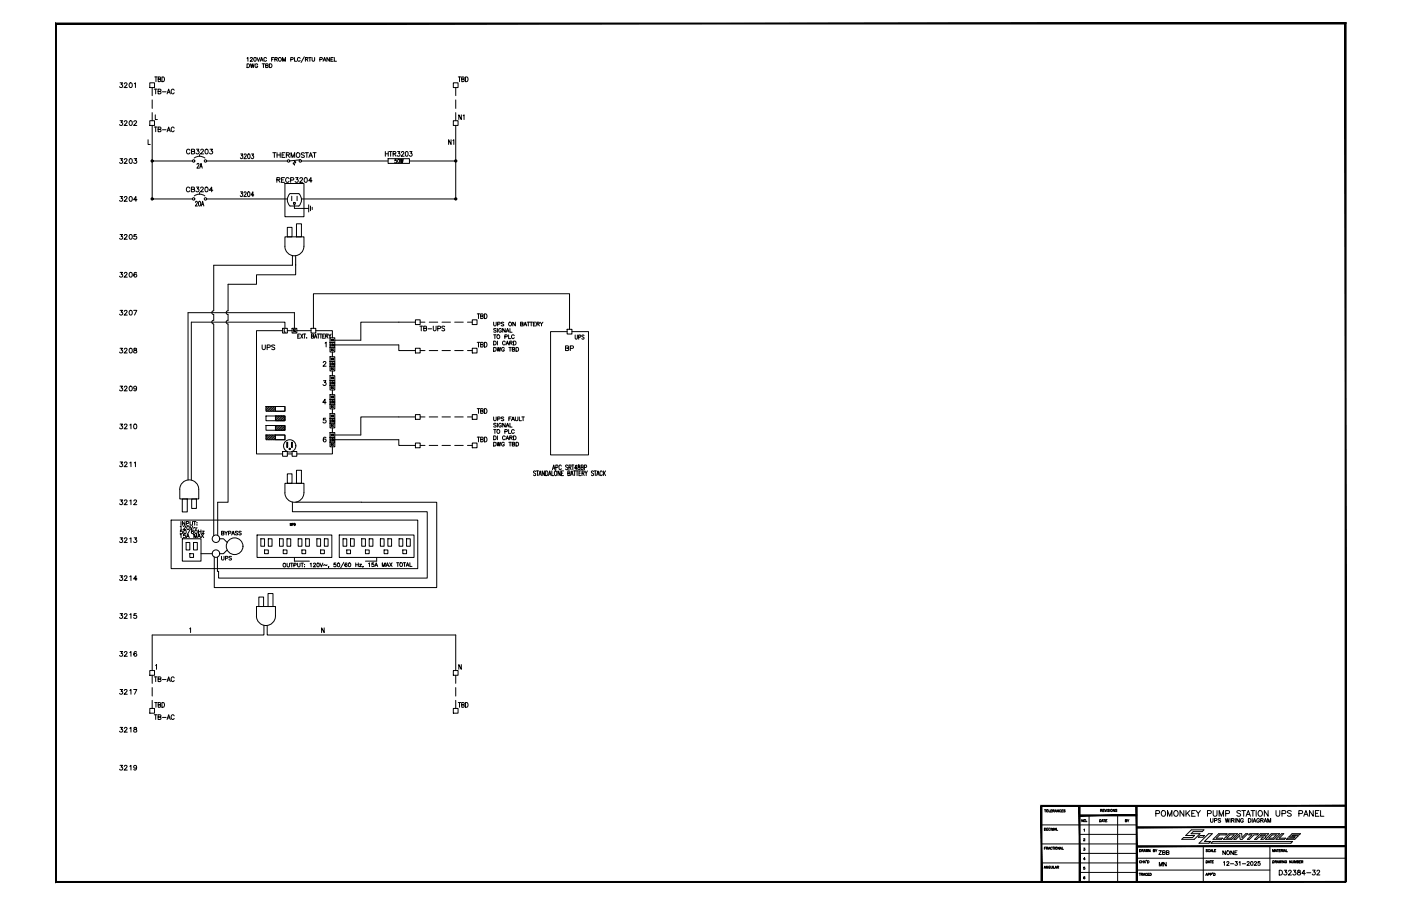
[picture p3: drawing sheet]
<svg xmlns="http://www.w3.org/2000/svg" width="432mm" height="279mm" viewBox="0 0 432 279" stroke-linecap="round" stroke-linejoin="round" font-family="sans-serif">
<defs><g id="words">
<text font-size="4.9" x="38.8" y="75.1">05</text>
<g font-size="4.4">
<text x="38.8" y="28.2">01</text>
<text x="46.9" y="26.5">TBD</text>
<text x="140.4" y="26.5">TBD</text>
<text x="38.8" y="39.9">02</text>
<text x="46.6" y="42">TB-AC</text>
<text x="140.4" y="38.1">N1</text>
<text x="137.2" y="45.9">N1</text>
<text x="38.8" y="51.5">03</text>
<text x="56.4" y="48.7">CB3203</text>
<text x="60" y="52.9">2A</text>
<text x="73" y="50.1">3203</text>
<text x="84.3" y="57.5">RECP3204</text>
<text x="38.8" y="63.1">04</text>
<text x="56.4" y="60.3">CB3204</text>
<text x="73" y="61.7">3204</text>
<text x="38.8" y="86.8">06</text>
<text x="38.8" y="98.4">07</text>
<text x="146" y="99.5">TBD</text>
<text x="128.4" y="103.4">TB-UPS</text>
<text x="176.4" y="105.8">UPS</text>
<text x="38.8" y="110.1">08</text>
<text x="80.1" y="109">UPS</text>
<text x="146" y="108.3">TBD</text>
<text x="173.6" y="109.4">BP</text>
<text x="38.8" y="121.7">09</text>
<text x="146" y="128.8">TBD</text>
<text x="39.2" y="133.3">10</text>
<text x="146" y="137.6">TBD</text>
<text x="39.2" y="145">11</text>
<text x="39.2" y="157">12</text>
<text x="39.2" y="168.6">13</text>
<text x="39.2" y="180.3">14</text>
<text x="39.2" y="191.9">15</text>
<text x="39.2" y="203.6">16</text>
<text x="39.2" y="215.2">17</text>
<text x="46.6" y="211.3">TB-AC</text>
<text x="46.9" y="219.4">TBD</text>
<text x="140.4" y="219.4">TBD</text>
<text x="39.2" y="226.8">18</text>
<text x="46.6" y="223">TB-AC</text>
<text x="39.2" y="238.8">19</text>
<text x="356.3" y="268.5">MN</text>
<text x="393.3" y="270.9">D32384</text>
</g>
<g font-size="4">
<text x="120.6" y="51.5">50W</text>
<text x="54.7" y="164.4">120V~</text>
<text x="67.4" y="173.9">UPS</text>
<text x="356.3" y="264.6">ZBB</text>
</g>
<g font-size="3.5">
<text x="101.2" y="106.5">NO</text>
<text x="101.2" y="109.4">NC</text>
<text x="101.2" y="115.4">NC</text>
<text x="101.2" y="118.2">NO</text>
<text x="101.2" y="121">NC</text>
<text x="101.2" y="127">NC</text>
<text x="101.2" y="129.8">NO</text>
<text x="101.2" y="135.8">NO</text>
<text x="101.2" y="138.6">NC</text>
<text x="346.1" y="254.7">BY</text>
<text x="333" y="266.3">4</text>
</g>
<g font-size="3.1">
<text x="101.2" y="112.2">NO</text>
<text x="101.2" y="123.8">NO</text>
<text x="101.2" y="132.6">NC</text>
<text x="333" y="269.2">5</text>
</g>
<text font-size="2.6" x="401.8" y="270.2">-</text>
</g></defs>
<g fill="none" stroke="#000" stroke-width=".31">
<path d="M76.1 17.9l.3-.2v1.2M76.1 19.7h.4a.61 .61 0 0 1 .4 .6 .61 .61 0 0 1-.4 .5h-.4zM77.1 18l.3-.3 .4 .2-.7 1h.8M77.2 19.7l.3 1.1 .2-1.1 .3 1.1 .3-1.1M79.2 17.7l.5 1.2 .4-1.2M79.4 20a.42 .42 0 0 0-.5-.3 .42 .42 0 0 0-.3 .4v.3a.41 .41 0 0 0 .4 .5 .41 .41 0 0 0 .4-.5h-.3M80.2 18.9l.4-1.2 .5 1.2M80.4 18.5h.5M80.8 19.7h.8M81.2 19.7v1.1M82.1 18a.42 .42 0 0 0-.4-.3 .42 .42 0 0 0-.4 .5v.3a.42 .42 0 0 0 .4 .4 .42 .42 0 0 0 .4-.3M83 19.7h.4a.63 .63 0 0 1 .4 .6 .63 .63 0 0 1-.4 .5h-.4z"/>
<path d="M83.7 18.3h.5M84.4 17.7h-.7v1.2M84.7 18.3l.7-.1 .1-.3-.8-.2v1.2M85.1 18.3l.4 .6M87.1 18.9v-1.2l.4 1.2 .5-1.2v1.2M89.6 18.3h.7v-.5l-.7-.1v1.2M90.8 17.7v1.2h.6M92.5 18a.43 .43 0 0 0-.5-.3 .43 .43 0 0 0-.3 .5v.3a.43 .43 0 0 0 .3 .4 .43 .43 0 0 0 .5-.3M93.8 17.5l-1 1.8M94.1 18.3l.7-.1v-.4l-.7-.1v1.2M94.5 18.3l.4 .6M95.1 17.7h.8"/>
<path d="M95.5 17.7v1.2M96.2 17.7v.9l.3 .3 .4-.2 .1-1M98.6 18.3h.7v-.5l-.7-.1v1.2M99.6 18.9l.4-1.2 .5 1.2M99.7 18.5h.6M101.5 17.7v1.2l-.7-1.2v1.2M102 18.3h.4M102.7 17.7h-.7v1.2h.7M103 17.7v1.2h.7M37 25.5h.8l-.5 .6a.49 .49 0 0 1 .4 .8 .49 .49 0 0 1-.8-.2M37 37.2h.8l-.5 .6a.49 .49 0 0 1 .5 .5 .49 .49 0 0 1-.4 .5 .49 .49 0 0 1-.5-.4M46.9 27v2.5"/>
<path d="M46.9 30.8v2.6M46.9 34.7v2.5M46.9 38.7v22.7h12.4M47.9 35.4v1.5h.6M48 27.5v1.4M48.7 28.2l.8-.1 .1-.5-.9-.1v1.4l.9-.1v-.3l-.3-.3M50.1 28.3h1.1M51.5 28.9l.5-1.4 .5 1.4M51.7 28.5h.6M53.7 27.8a.48 .48 0 0 0-.6-.3 .48 .48 0 0 0-.4 .5v.4a.48 .48 0 0 0 .4 .5 .48 .48 0 0 0 .6-.3M81.9 20.2h.6l.2-.3-.8-.2v1.1l.7-.1 .1-.2-.3-.3M140.5 27v2.5"/>
<path d="M140.5 30.8v2.6M140.5 38.7v22.7h-47.6M37 48.9h.8l-.5 .6a.49 .49 0 0 1 .4 .8 .49 .49 0 0 1-.8-.2M45.6 43.1v1.4h.7M46.9 49.6h12.4M63.7 49.6h24.9M84.1 47.1h.9M84.6 47.1v1.4M85.4 47.1v1.4M85.4 47.8h1M86.4 47.1v1.4M86.9 47.8h.6"/>
<path d="M87.8 56.6h5.9v10.2h-5.9zM87.8 47.1h-.9v1.4h.9M88.2 47.8l.9-.1 .1-.5-1-.1v1.4M88.7 47.8l.5 .7M89.7 48.5v-1.4l.6 1.4 .5-1.4v1.4M90.7 49.5v.4h.4v.3h-.7v.4h.3v.3M92.1 59.7a2.64 2.64 0 0 1 0 3.8M92.1 59.7h-2.7a2.64 2.64 0 0 0 0 3.8M92.6 49.3l-3.3 .3M92.9 49.6h26.7M93.8 47.3l-.3-.2-.7 .2 .2 .4 .7 .3 .1 .4-.3 .1-.7-.1M94.1 47.1h1"/>
<path d="M94.6 47.1v1.4M95.2 48.5l.6-1.4 .5 1.4M95.4 48.1h.7M96.5 47.1h.9M96.9 47.1v1.4M118.8 46.7v1.5M118.8 47.4h.9M119.6 48.9h6.6v1.5h-6.6zM119.7 46.7v1.5M120 46.7h.8M120.4 46.7v1.5M121.2 47.4h.7v-.6l-.7-.1v1.5"/>
<path d="M122.5 46.7h.7l-.3 .6a.46 .46 0 0 1 .3 .7 .46 .46 0 0 1-.8-.1M123.7 47.1l.3-.4 .5 .3-.8 1.2h.8M125.1 46.8a.72 .72 0 0 1 .8 .5 .72 .72 0 0 1-.5 .9l-.4-.3zM126.2 49.6h14.3M126.3 46.7h.7l-.4 .6a.46 .46 0 0 1 .4 .7 .46 .46 0 0 1-.8-.1M37 60.6h.8l-.5 .6a.48 .48 0 0 1 .4 .8 .48 .48 0 0 1-.8-.2M37 72.3h.8l-.5 .6a.49 .49 0 0 1 .4 .8 .49 .49 0 0 1-.8-.2M60.2 62.4l.1-.2a.32 .32 0 0 1 .5 0 .32 .32 0 0 1 0 .4l-.6 .9h.7M61.3 62.2l.2-.1a.88 .88 0 0 1 0 1.4l-.3-.6zM62.1 63.5l.3-1.4 .4 1.4M62.2 63h.5M63.7 61.4h24.9"/>
<path d="M87.8 75.9a2.93 2.93 0 0 0 2.9 3 2.93 2.93 0 0 0 3-3v-2.9h-5.9v3M88.6 70.1h1.4v2.9h-1.4zM89.4 63.5h2.7M89.9 60.5v1.4M90.1 78.8v3h-24.2v14a.59 .59 0 0 0-.6 .6 .59 .59 0 0 0 .6 .6v1.8a.58 .58 0 0 0-.6 .5 .58 .58 0 0 0 .6 .6v65.3M90.5 62.4h.5v.5h-.5zM90.7 63v1.3h4.4M91.1 78.9v2.9M91.4 69h1.5v4h-1.5zM91.6 60.5v1.4M95.1 63.2v2.2M95.7 63.5v1.5"/>
<path d="M96.2 63.9v.7M37 84h.8l-.5 .6a.49 .49 0 0 1 .4 .7 .49 .49 0 0 1-.8-.1M37 95.7h.8l-.5 .6a.49 .49 0 0 1 .5 .4 .49 .49 0 0 1-.4 .5 .49 .49 0 0 1-.5-.3M91.1 81.8v2.9h-12v3h-8.8v8.1a.58 .58 0 0 0-.6 .6 .58 .58 0 0 0 .6 .6v1.8a.57 .57 0 0 0-.6 .5 .57 .57 0 0 0 .6 .6v55h-3.2v10.2M91.1 81.8h.1M128 99.3h-16.8v5.6h-8M140.1 99.3h2.7M144.1 99.3h1.5M152.1 99.3v.9l.4 .3 .4-.3v-.9M153.4 100l.7-.1v-.4l-.7-.2v1.2M155.3 99.5l-.3-.2-.5 .2v.3l.7 .3v.4l-.7-.2M158.8 99.3v1.2l-.7-1.2v1.2"/>
<path d="M160.4 99.9h.7l.1-.4-.8-.2v1.2h.7l.1-.4-.2-.2M162.5 99.3h.7M162.8 99.3v1.2M163.3 99.3h.8M163.7 99.3v1.2M164.4 99.9h.4M165.1 99.3h-.7v1.2h.7M165.5 99.9h.6l.1-.4-.7-.2v1.2M165.8 99.9l.4 .6M166.5 99.3l.4 .6v.6M167.3 99.3l-.4 .6M37 107.4h.8l-.5 .5a.49 .49 0 0 1 .4 .8 .49 .49 0 0 1-.8-.1"/>
<path d="M37 119.1h.8l-.5 .5a.49 .49 0 0 1 .5 .5 .49 .49 0 0 1-.4 .5 .49 .49 0 0 1-.5-.3M87.1 102h-8v38h8M87.1 101.3h1.5v1.4h-1.5zM87.6 101.5v1h.4M87.8 101.3v-2h-28.8v48.8M88.6 102h1.4M90 101.3h1.5v1.4h-1.5zM90.7 101.3v-4.9h-32.7v51.7M91 101.5v1l-.5-1v1M91.5 102h4.4M91.8 103.6h.4M92.4 103h-.6v1.3h.6"/>
<path d="M92.7 103l.6 1.3M93.3 103l-.6 1.3M93.5 103h.7M93.9 103v1.3M94.5 104.2h.1M95.9 101.3h1.4v1.4h-1.4zM96 103.6h.6v-.5l-.6-.1v1.3l.6-.1-.2-.6M96.6 101.3v-10.7h78.9v11M96.9 104.3l.4-1.3 .4 1.3M97 103.9h.5M97.3 102h5.1v2.2M97.7 103h.7"/>
<path d="M98.1 103v1.3M98.5 103h.7M98.9 103v1.3M99.5 103.6h.4M99.6 111.8l.3-.3 .6 .3-1 1.1h1M99.7 117.4h.8l-.5 .6a.49 .49 0 0 1 .5 .4 .49 .49 0 0 1-.4 .5 .49 .49 0 0 1-.6-.3M100.1 103h-.6v1.3h.6M103.2 106.4h19.7v1.7h5.1M128 107.4h1.5v1.5h-1.5zM129.5 108.1h1.5M132.3 108.1h2.6M136.2 108.1h2.6"/>
<path d="M140.1 108.1h2.7M144.1 108.1h1.5M152.1 105.2a.65 .65 0 0 1 .7 .3 .65 .65 0 0 1 0 .7l-.7 .2zM152.1 107.1a.65 .65 0 0 1 .7 .3 .65 .65 0 0 1 0 .8l-.7 .1zM152.1 103.2h.8M152.9 101.5l-.2-.2-.6 .2 .8 .6-.2 .4-.6-.2M153.2 107.1l.3 1.2 .3-1.2 .2 1.2 .3-1.2M153.3 101.3v1.2M153.3 105.2v1.2M154.5 101.6a.42 .42 0 0 0-.4-.3 .42 .42 0 0 0-.4 .4 .49 .49 0 0 0 .2 .7 .49 .49 0 0 0 .6-.1v-.3h-.2M155.4 107.4a.42 .42 0 0 0-.5-.3 .42 .42 0 0 0-.3 .5v.3a.41 .41 0 0 0 .4 .4 .41 .41 0 0 0 .4-.4h-.2M155.6 103.9l.7-.1v-.5l-.7-.1v1.2"/>
<path d="M155.7 101.3v1.2l-.8-1.2v1.2M155.7 105.5a.42 .42 0 0 0-.5-.3 .42 .42 0 0 0-.3 .4v.3a.42 .42 0 0 0 .3 .5 .42 .42 0 0 0 .5-.3M155.9 106.4l.5-1.2 .4 1.2M156 102.5l.4-1.2 .5 1.2M156.1 106h.6M156.1 102.1h.6M156.8 103.2v1.2h.6M156.8 107.1h.8M157.1 105.8l.7-.1 .1-.3-.8-.2v1.2M157.2 101.3v1.2h.6M157.2 107.1v1.2M157.5 105.8l.4 .6"/>
<path d="M157.9 107.7l.7-.1 .1-.2-.8-.3v1.2h.7l.1-.4-.3-.2M158.3 105.2h.4a.64 .64 0 0 1 .4 .6 .64 .64 0 0 1-.4 .6h-.4zM158.5 103.5a.44 .44 0 0 0-.5-.3 .44 .44 0 0 0-.4 .5 .49 .49 0 0 0 .2 .6 .49 .49 0 0 0 .6 0l.1-.2M159 107.1h.4a.64 .64 0 0 1 .4 .6 .64 .64 0 0 1-.4 .6h-.4zM161.4 100.5l.5-1.2 .4 1.2M161.6 100.1h.6M174.8 102.3h-5.1v38h11.7v-38h-5.1M174.8 101.6h1.5v1.4h-1.5zM37 130.8h.8l-.5 .5a.49 .49 0 0 1 .4 .8 .49 .49 0 0 1-.8-.1M82 125.4h5.8v1.4h-5.8zM82 128.3h5.8v1.4h-5.8zM82 131.2h5.8v1.5h-5.8z"/>
<path d="M82 134.1h5.8v1.5h-5.8zM82 125.4h.1M82 134.1v.1M82.5 125.4l-.5 .5M82.6 134.1l-.6 .6M83 125.4l-1 1M83.1 134.1l-1.1 1.1M83.6 125.4l-1.5 1.4M83.6 134.1l-1.5 1.5M84.1 125.4l-1.5 1.4M84.1 134.1l-1.5 1.5M84.6 125.4l-1.5 1.4"/>
<path d="M84.6 134.1l-1.5 1.5M84.9 125.4h2.9v1.4h-2.9zM84.9 128.3h2.9v1.4h-2.9zM84.9 131.2h2.9v1.5h-2.9zM84.9 134.1h2.9v1.5h-2.9zM84.9 125.6l-1.2 1.2M84.9 126.1l-.7 .7M84.9 126.6l-.2 .2M84.9 134.4l-1.2 1.2M84.9 134.9l-.7 .7M84.9 135.4l-.2 .2M84.9 131.2v.1"/>
<path d="M85.3 128.3l-.4 .4M85.5 131.2l-.6 .6M85.8 128.3l-.9 .9M86 131.2l-1.1 1.1M86.3 128.3l-1.4 1.4M86.5 131.2l-1.5 1.5M86.8 128.3l-1.4 1.4M87 131.2l-1.4 1.5M87.1 139.2h1.5v1.5h-1.5zM87.4 128.3l-1.5 1.4M87.5 131.2l-1.4 1.5M87.8 128.3l-1.4 1.4"/>
<path d="M87.8 128.9l-.9 .8M87.8 129.4l-.4 .3M87.8 131.4l-1.2 1.3M87.8 131.9l-.7 .8M87.8 132.5l-.2 .2M88.4 136.4h.3v1.6h-.3zM88.6 140h1.4M89.8 136.4h.3v1.6h-.3zM90 139.2h1.5v1.5h-1.5zM100.4 129h-.7l-.1 .6a.52 .52 0 0 1 .8 0 .52 .52 0 0 1-.1 .8 .52 .52 0 0 1-.8-.2M100.5 135l-.1-.1a.72 .72 0 0 0-.9 .5 .72 .72 0 0 0 .5 .9 .45 .45 0 0 0 .5-.4 .45 .45 0 0 0-.4-.5 .45 .45 0 0 0-.5 .4M100.5 124.1h-1l.7-1v1.5"/>
<path d="M102.4 137.8v2.2h-10.9M103.2 135.6h19.7v1.8h5.1M128 128.6h-16.8v5.5h-8M128 127.9h1.5v1.4h-1.5zM128 136.6h1.5v1.5h-1.5zM129.5 128.6h1.5M129.5 137.4h1.5M132.3 128.6h2.6M132.3 137.4h2.6M136.2 128.6h2.6M136.2 137.4h2.6M140.1 128.6h2.7"/>
<path d="M140.1 137.4h2.7M144.1 128.6h1.5M144.1 137.4h1.5M152.1 128.6v.8l.4 .3 .4-.1v-1M152.1 134.4a.65 .65 0 0 1 .7 .3 .65 .65 0 0 1 0 .7l-.7 .2zM152.1 136.4h.4a.61 .61 0 0 1 .4 .6 .61 .61 0 0 1-.4 .6h-.4zM152.1 132.5h.8M152.5 132.5v1.2M152.9 130.7l-.2-.2-.6 .2 .8 .7-.2 .3-.6-.2M153.2 136.4l.3 1.2 .3-1.2 .2 1.2 .3-1.2M153.3 130.5v1.2M153.3 134.4v1.2"/>
<path d="M153.4 129.2h.6l.1-.5-.7-.1v1.1M154.5 130.8a.42 .42 0 0 0-.4-.3 .42 .42 0 0 0-.4 .5v.3a.41 .41 0 0 0 .4 .4 .41 .41 0 0 0 .4-.4h-.2M155.3 128.7l-.3-.1-.5 .1 .8 .7-.3 .3-.5-.1M155.4 136.7a.43 .43 0 0 0-.5-.3 .43 .43 0 0 0-.3 .4v.3a.41 .41 0 0 0 .4 .5 .41 .41 0 0 0 .4-.5h-.2M155.6 133.1l.7-.1v-.5h-.7v1.2M155.7 130.5v1.2l-.8-1.2v1.2M155.7 134.7a.42 .42 0 0 0-.5-.3 .42 .42 0 0 0-.3 .5v.3a.43 .43 0 0 0 .3 .4 .43 .43 0 0 0 .5-.3M155.9 135.6l.5-1.2 .4 1.2M156 131.7l.4-1.2 .5 1.2M156.1 135.2h.6M156.1 131.3h.6M156.8 132.5v1.2h.6"/>
<path d="M156.8 129.2h.5M156.8 136.4h.8M157.1 135l.7-.1 .1-.2-.8-.3v1.2M157.2 130.5v1.2h.6M157.2 136.4v1.2M157.5 135l.4 .6M157.5 128.6h-.7v1.1M157.6 129.7l.5-1.1 .5 1.1M157.8 129.4h.6M157.9 136.9h.7l.1-.3-.8-.2v1.2l.7-.2 .1-.2-.3-.3M158.3 134.4h.4a.64 .64 0 0 1 .4 .6 .64 .64 0 0 1-.4 .6h-.4zM158.5 132.8a.43 .43 0 0 0-.5-.3 .43 .43 0 0 0-.4 .4v.3a.43 .43 0 0 0 .4 .5 .43 .43 0 0 0 .5-.3"/>
<path d="M158.8 128.6l.1 1 .3 .1 .4-.1v-1M159 136.4h.4a.63 .63 0 0 1 .4 .6 .63 .63 0 0 1-.4 .6h-.4zM160.1 128.6v1.1h.6M160.8 128.6h.8M161.2 128.6v1.1M37 142.5h.8l-.5 .5a.48 .48 0 0 1 .4 .8 .48 .48 0 0 1-.8-.1M37 154.2h.8l-.5 .5a.49 .49 0 0 1 .4 .8 .49 .49 0 0 1-.8-.1M56.2 153.9h1.5v4h-1.5zM56.5 148.6a2.93 2.93 0 0 1 3.1-.3 2.93 2.93 0 0 1 1.7 2.6v3h-5.9a5.7 5.7 0 0 1 .6-4.8zM59.1 153.9h1.4v2.9h-1.4zM87.8 152a2.93 2.93 0 0 0 2.9 2.9 2.93 2.93 0 0 0 3-2.9v-3h-5.9v3M88.6 146.1h1.4v2.9h-1.4z"/>
<path d="M90.1 154.8v3h41.6v20.5h-64.3v-2.1h-.4v-4.4M91.1 154.9h43.5v26.3h-68.6v-9.4M91.4 145h1.5v4h-1.5zM165.1 145.4a.35 .35 0 0 0-.6-.1 .35 .35 0 0 0 .1 .6l.3 .1a.37 .37 0 0 1 .1 .6 .37 .37 0 0 1-.6-.1M165.3 145.2h.7M165.7 145.2v1.5M166.1 146.7l.4-1.5 .4 1.5M166.2 146.2h.5M167.8 145.2v1.5l-.7-1.5v1.5M168.2 145.2a.73 .73 0 0 1 .7 .7 .73 .73 0 0 1-.7 .8zM169.1 146.7l.3-1.5 .4 1.5M169.2 146.2h.5"/>
<path d="M170.1 145.2v1.5h.6M170.3 144.9l.4-1.5 .3 1.5M170.4 144.4h.5M171 145.3l.2-.1a.71 .71 0 0 1 .5 .8 .71 .71 0 0 1-.7 .6l-.1-.5zM171.3 144.2l.6-.2v-.5l-.6-.1v1.5M172.7 145.2v1.5l-.7-1.5v1.5M173 143.7l-.2-.3a.72 .72 0 0 0-.6 .7 .72 .72 0 0 0 .6 .7l.2-.3M173.1 145.9h.3M173.7 145.2h-.6v1.5h.6M175 143.6l-.6-.1a.6 .6 0 0 0 .5 .8v.5l-.6-.2M175 145.9h.6v-.5l-.6-.2v1.5l.6-.1-.2-.7M175.3 144.1l.6-.1v-.5l-.6-.1v1.5"/>
<path d="M175.7 144.1l.3 .8M175.9 146.7l.4-1.5 .4 1.5M176 146.2h.5M176.2 143.4h.7M176.6 143.4v1.5M176.8 145.2h.6M177.1 145.2v1.5M177.5 145.2h.7M177.8 144.4h-.7l.5-1v1.5M177.9 145.2v1.5M178.2 143.5v.4a.47 .47 0 0 1 .6 .4 .47 .47 0 0 1-.6 .5 .59 .59 0 0 1 .4-.9v-.4zM178.5 145.9h.4"/>
<path d="M179.1 144.1l.6-.1v-.5l-.6-.1v1.5l.6-.1 .1-.4-.3-.3M179.1 145.2h-.6v1.5h.6M179.4 145.9h.6v-.5l-.6-.2v1.5M179.7 145.9l.4 .8M180.1 144.2l.6-.1v-.6l-.6-.1v1.5M180.3 145.2l.4 .7v.8M181 145.2l-.3 .7M182.9 145.4a.35 .35 0 0 0-.5-.1 .35 .35 0 0 0 .1 .6l.3 .1a.37 .37 0 0 1 .1 .6 .37 .37 0 0 1-.6-.1M183.1 145.2h.7M183.5 145.2v1.5M183.9 146.7l.4-1.5 .4 1.5M184.1 146.2h.5"/>
<path d="M185.6 145.6a.38 .38 0 0 0-.5-.4 .38 .38 0 0 0-.2 .6l.2 .8 .3 .1 .2-.4M186 145.2v1.5M186.2 145.9l.4 .8M186.6 145.2l-.6 1M37 165.9h.8l-.5 .5a.49 .49 0 0 1 .4 .8 .49 .49 0 0 1-.8-.2M37 177.6h.8l-.5 .5a.49 .49 0 0 1 .5 .5 .49 .49 0 0 1-.4 .5 .49 .49 0 0 1-.5-.4M52.7 160.4h76.1v15h-76.1zM55.5 164.9l.3-.2v1.1M56.2 166.2h5.8v6.9h-5.8zM57.1 164.7h-.5l-.1 .5a.41 .41 0 0 1 .6 0 .41 .41 0 0 1 0 .6 .41 .41 0 0 1-.6-.2M57.4 167.3h1.1v2.3h-1.1zM57.4 165.8l.5-1.1 .4 1.1"/>
<path d="M58.5 170.7h1.1v1.2h-1.1zM59.6 167.3h1.2v2.3h-1.2zM59.8 165.8v-1.1l.4 1.1 .4-1.1v1.1M60.9 165.8l.4-1.1 .5 1.1M62 170.7h3.4M62 164.6l.8 1.2M62.8 164.6l-.8 1.2M67.7 166.2h1.2l1.1 1.1M68.3 164.4l.6-.1 .1-.2-.7-.3v1.2l.6-.1 .1-.3-.2-.2M69.3 163.8l.4 .6v.6M70.1 163.8l-.4 .6M70.4 164.4h.7v-.5l-.7-.1v1.2"/>
<path d="M71.6 164.6h.5M72.3 165l-.5-1.2-.4 1.2M73.3 164l-.3-.2-.5 .2 .8 .6-.3 .4-.5-.2M74.4 164l-.5-.2-.3 .2 .7 .5 .1 .3-.3 .2-.5-.2M79.2 165h23.1v6.9h-23.1zM80.4 166.2h1.1v2.3h-1.1zM81.5 169.6h1.2v1.1h-1.2zM82.7 166.2h1.1v2.3h-1.1zM86.1 166.2h1.2v2.3h-1.2zM87.3 169.6h1.2v1.1h-1.2zM88.5 166.2h1.1v2.3h-1.1zM88.5 173.7v.8l.3 .4 .5-.4-.1-.8"/>
<path d="M89.5 162.1v-.7l.2 .7 .2-.7v.7M89.5 173.7h.8M89.9 173.7v1.2M90.1 161.7h.3v-.2l-.3-.1v.7M90.6 174.3l.6-.1v-.5h-.6v1.1M90.6 161.7h.4v-.2l-.4-.1v.7l.4-.1-.1-.3M90.7 171.9v1.2h4.7M91.7 173.7v.8l.4 .3 .3-.1 .1-1M91.9 166.2h1.1v2.3h-1.1zM93 169.6h1.2v1.1h-1.2zM93.1 173.7l.1 1.1M93.5 173.7h-.7"/>
<path d="M93.9 174.7h.1M93.9 174h.1M94.2 166.2h1.2v2.3h-1.2zM95.6 173.9l.3-.2v1.1M96.6 173.9l.2-.2 .5 .2-.8 .9h.8M97.7 166.2h1.1v2.3h-1.1zM98.6 173.6l.5 1.2 .4-1.2M98.8 169.6h1.2v1.1h-1.2zM100 166.2h1.1v2.3h-1.1zM100.8 174.1l-.2 .3-.7-.3-.1 .4M101.3 174.7l-.1 .3M103.5 173.6h-.5l-.1 .5a.4 .4 0 0 1 .6 0 .4 .4 0 0 1-.1 .6 .4 .4 0 0 1-.6-.1"/>
<path d="M104.6 165h23v6.9h-23zM105.7 166.2h1.2v2.3h-1.2zM106 173.4l-1 1.8M106.9 169.6h1.1v1.1h-1.1zM107 173.8l-.1-.1a.52 .52 0 0 0-.6 .4 .52 .52 0 0 0 .5 .6 .36 .36 0 0 0 0-.6 .36 .36 0 0 0-.5 .3M107.5 173.7a.53 .53 0 0 1 .6 .5 .53 .53 0 0 1-.6 .5zM108 166.2h1.2v2.3h-1.2zM109.6 173.6v1.1M109.6 174.2h.8M110.4 173.6v1.1M110.8 174h.6l-.6 .7h.6M111.5 166.2h1.1v2.3h-1.1z"/>
<path d="M111.9 174.7l-.1 .3M112.6 169.6h1.2v1.1h-1.2zM113.6 173.8l.3-.2v1.1M113.8 166.2h1.1v2.3h-1.1zM115.2 173.6h-.6v.5a.4 .4 0 0 1 .6 0 .4 .4 0 0 1-.1 .6 .4 .4 0 0 1-.6-.2M115.5 174.7l.5-1.1 .4 1.1M115.7 174.3h.5M116.1 171.9v1.2h-3.5M117.2 166.2h1.2v2.3h-1.2zM117.8 174.7v-1.1l.5 1.1 .4-1.1v1.1M118.4 169.6h1.1v1.1h-1.1zM119.1 174.3h.6"/>
<path d="M119.5 166.2h1.2v2.3h-1.2zM119.8 174.7l-.4-1.1-.4 1.1M120.1 173.6l.7 1.1M120.8 173.6l-.7 1.1M122.2 173.5h.8M122.6 173.5v1.2M123 166.2h1.1v2.3h-1.1zM124.1 169.6h1.2v1.1h-1.2zM124.3 173.5h.8M124.7 173.5v1.2M125.2 174.7l.4-1.2 .4 1.2M125.3 166.2h1.1v2.3h-1.1z"/>
<path d="M125.3 174.3h.6M126.3 173.5v1.2h.7M37 189.2h.8l-.5 .6a.49 .49 0 0 1 .4 .8 .49 .49 0 0 1-.8-.2M58.5 193.9l.2-.3v1.5M79.1 187h5.8a5.7 5.7 0 0 1-.6 4.8 2.93 2.93 0 0 1-3.3 .9 2.93 2.93 0 0 1-2-2.7zM79.8 184.1h1.4v2.9h-1.4zM81.3 192.8v3h-34.4v11M82.4 192.9v2.9h58.1v11M82.6 183h1.5v4h-1.5zM99.9 193.6v1.5l-.8-1.5v1.5M37 200.9h.8l-.5 .6a.49 .49 0 0 1 .5 .5 .49 .49 0 0 1-.4 .5 .49 .49 0 0 1-.5-.4M37 212.6h.8l-.5 .6a.49 .49 0 0 1 .4 .8 .49 .49 0 0 1-.8-.2"/>
<path d="M46.9 212v2.7M48 205.2l.2-.3v1.5M139.7 206.8h1.5v1.5h-1.5zM140.5 208.3v2.4M140.5 212v2.7M142.2 204.9v1.5l-.8-1.5v1.5M37 224.3h.8l-.5 .6a.48 .48 0 0 1 .4 .8 .48 .48 0 0 1-.8-.2M37 236h.8l-.5 .6a.49 .49 0 0 1 .4 .8 .49 .49 0 0 1-.8-.2M321 254.4h29.3M321.9 255.4l.4 .1-.1 .5-.3 .1zM321.9 249.7h.5M322.1 249.7v.7"/>
<path d="M322.6 255.7h.3M323 255.4h-.4v.7h.4M323.3 249.7v.7h.4M323.7 255.5a.29 .29 0 0 0-.4 0 .29 .29 0 0 0 0 .4 .29 .29 0 0 0 .4 0M323.9 250.1h.2M323.9 255.4v.7M324.2 256.1v-.7l.3 .7 .2-.7v.7M324.3 249.7h-.4v.7h.4M324.5 250.1l.5-.3-.5-.1v.7M324.7 250.1l.3 .3M324.9 256.1l.3-.7 .2 .7M325 255.8h.3"/>
<path d="M325.1 250.4l.3-.7 .2 .7M325.2 250.2h.3M325.6 255.4v.7h.4M326.3 249.7v.7l-.5-.7v.7M327 249.9a.29 .29 0 0 0-.4 0 .29 .29 0 0 0 0 .4 .29 .29 0 0 0 .4-.1M327.2 250.1h.3M327.7 249.7h-.5v.7h.5M328.3 249.8h-.5l.5 .4-.1 .2-.4-.1M332.7 257.3h17.6M333.9 252.7v.7l-.5-.7v.7M334 258.8l.3-.1-.4 .6h.5M334.1 255.8l.1-.1v.7"/>
<path d="M334.9 253.4h.1M335.7 251.5v20.5M338.9 252.7l.5 .2-.1 .5h-.4zM339.2 249.9h.4v-.2l-.4-.1v.7M339.4 249.9l.2 .4M339.5 253.4l.3-.7 .3 .7M339.6 253.2h.4M339.9 249.9h.2M340.1 252.7h.5M340.3 249.6h-.4v.7h.4M340.4 252.7v.7M340.4 249.6l.3 .7 .3-.7"/>
<path d="M340.8 253.1h.2M341.1 249.6v.7M341.2 252.7h-.4v.7h.4M341.8 249.7h-.4l.4 .4-.4 .1M342.1 249.6v.7M343.5 249.6v.7l-.4-.7v.7M344.2 249.7h-.4l.4 .4-.4 .1M344.5 251.5v20.5M356.2 250.9l1-.1 .1-.7-1.1-.1v1.7M358.1 250.2l.1-.1a.82 .82 0 0 1 1.1 .7 .82 .82 0 0 1-1.1 .8l-.3-.5zM359.8 251.7v-1.7l.7 1.7 .7-1.7v1.7M361.9 250.2l.2-.1a.82 .82 0 0 1 1 .7 .82 .82 0 0 1-1 .8l-.3-.5z"/>
<path d="M364.2 258.8l.6-.5h2.7l.7-.6h-2.8l1.8-1.8h3.9l-.6 .6h-2.8l-.6 .6h2.7l-1.7 1.7zM364.9 250v1.7l-1.2-1.7v1.7M365.5 250v1.7M366 250.7l.7 1M366.7 250l-1.2 1.2M367.3 250.8h.7M368.4 250h-1.1v1.7h1.1M368.6 250l.7 .8v.9M369.3 258.2l.6-.5h1.4l-.5 .5zM370 250l-.7 .8M372.2 250.9l1-.1 .1-.7-1.1-.1v1.7M373.1 252.4v.9l.3 .3 .4-.2 .1-1"/>
<path d="M373.8 259.5h24.6l-.6 .5h-24.5zM373.9 258.8l1.7-1.7h2.6l-.4 .4h-1.9l-1 1h1.9l-.4 .3zM373.9 250v1.2l.5 .5 .6-.2 .1-1.5M374.3 253h.7v-.5l-.7-.1v1.2M375.8 251.7v-1.7l.6 1.7 .7-1.7v1.7M376.2 252.6l-.7-.1v.3l.6 .3 .1 .3-.3 .2-.5-.2M377.1 258.8l1.7-1.7h2.6l-1.8 1.7zM377.7 252.4l.3 1.2 .2-1.2 .3 1.2 .3-1.2M377.8 250.9l1-.1 .1-.7-1.1-.1v1.7M378.1 258.5l1-1h1.3l-1 1zM379.1 252.4v1.2M379.6 253l.6-.1 .1-.3-.7-.2v1.2"/>
<path d="M380 253l.3 .6M380.3 258.8l1.7-1.7h.7l.1 1.2 1.2-1.2h.6l-1.8 1.7h-.6l-.1-1.1-1.2 1.1zM380.7 252.4v1.2M382 252.4v1.2l-.8-1.2v1.2M382.4 250.2l-.4-.2-.8 .2 .2 .4 1 .6v.3l-.4 .2-.8-.2M382.7 250h1.2M383.2 252.7a.44 .44 0 0 0-.5-.3 .44 .44 0 0 0-.3 .5v.2a.42 .42 0 0 0 .4 .5 .42 .42 0 0 0 .4-.5h-.3M383.3 250v1.7M384 251.7l.7-1.7 .7 1.7M384.3 251.2h.8M384.8 252.4h.3a.61 .61 0 0 1 .5 .6 .61 .61 0 0 1-.5 .6h-.3zM384.9 257.5l.4-.4h2.5l-.4 .4h-.9l-1.4 1.3h-.6l1.3-1.3z"/>
<path d="M385.6 250h1.1M385.9 252.4v1.2M386.1 250v1.7M386.2 253.6l.5-1.2 .4 1.2M386.4 253.2h.5M386.7 258.8l1.8-1.7h2.5l-1.6 1.7h-.8l.8-.7h-1.3l-.8 .7zM387.2 250v1.7M388.1 250.1a.82 .82 0 0 1 1 .7 .82 .82 0 0 1-1 .8l-.3-.5zM388.2 252.7a.44 .44 0 0 0-.5-.3 .44 .44 0 0 0-.4 .5v.2a.42 .42 0 0 0 .5 .5 .42 .42 0 0 0 .4-.5h-.3M388.5 257.7l.2-.2h1.3l-.3 .2zM388.6 253l.6-.1 .1-.3-.7-.2v1.2M389 253l.3 .6"/>
<path d="M389.6 253.6l.4-1.2 .5 1.2M389.7 253.2h.6M390.1 258.8l1.7-1.7h2.6l-1.8 1.7zM390.7 253.6v-1.2l.5 1.2 .4-1.2v1.2M390.8 250v1.7l-1.1-1.7v1.7M392.1 257.5h1.3l-1 1h-1.3zM393.3 250v1.2l.5 .5 .6-.2v-1.5M393.3 258.8l1.7-1.7h.7l-1.4 1.4h1.9l-.4 .3zM395.1 250.9l1-.1 .1-.7-1.1-.1v1.7M396.5 258.8l.4-.3h1.9l.3-.4h-1.9l1-1h2.6l-.4 .4h-1.9l-.3 .2h2l-1.1 1.1zM398 250.2l-.4-.2-.8 .2 .2 .4 1 .6v.3l-.4 .2-.8-.2M400.3 250.9l1-.1 .1-.7-1.1-.1v1.7"/>
<path d="M401.8 251.7l.7-1.7 .7 1.7M402.1 251.2h.8M404.7 250v1.7l-1.1-1.7v1.7M405.4 250.8h.7M406.5 250h-1.1v1.7h1.1M407 250v1.7h1M321 266.1h29.3M321 260.3h29.3M321.8 267.8l.3-.7 .2 .7M321.9 261.6h.3M321.9 267.6h.3M322.3 261.2h-.4v.7"/>
<path d="M322.5 261.6l.5-.2-.5-.2v.7M322.7 261.6l.3 .3M323 267.1v.7l-.5-.7v.7M323.1 261.9l.3-.7 .2 .7M323.2 261.7h.3M323.7 267.3a.3 .3 0 0 0-.4-.1 .3 .3 0 0 0 0 .5 .3 .3 0 0 0 .4-.1l-.2-.1M323.9 267.1l.2 .7 .3-.2v-.5M324.3 261.4a.29 .29 0 0 0-.5 0 .29 .29 0 0 0 0 .4 .29 .29 0 0 0 .5 0M324.4 261.2h.5M324.6 261.2v.7M324.7 267.1v.7h.4M325 261.2v.7"/>
<path d="M325.1 267.8l.3-.7 .3 .7M325.2 267.6h.4M325.8 267.4h.5v-.2l-.5-.1v.7M326.1 267.4l.2 .4M326.5 261.2v.7l-.4-.7v.7M326.7 261.9l.2-.7 .3 .7M326.8 261.7h.3M327.4 261.2v.7h.4M332.7 263.2h17.6M332.7 269h17.6M334 261.5h.4l-.2 .3 .2 .2-.2 .2-.3-.1M334.4 270.4h-.1a.31 .31 0 0 0-.4 .3 .31 .31 0 0 0 .5 .2l-.1-.3-.3 .2"/>
<path d="M350.3 272h.1M350.3 268.3h41.1M350.3 264.7h64.6M351.1 269.3h.5M351.2 262l.4 .1-.1 .5-.3 .1zM351.3 269.3v.7M351.7 265.6a.3 .3 0 0 0-.5 0 .3 .3 0 0 0 0 .4 .3 .3 0 0 0 .4 0h.1M351.7 269.6l.5-.2-.5-.1v.7M351.9 262.3l.5-.2-.5-.1v.7M351.9 265.7h.5M351.9 265.4v.7M352 269.6l.2 .4"/>
<path d="M352.1 262.3l.3 .4M352.3 270l.3-.7 .3 .7M352.4 265.4v.7M352.4 269.8h.4M352.5 262.7l.3-.7 .2 .7M352.6 262.4h.3M352.6 265.4v.7M352.8 265.7l.3 .4M353.1 265.4l-.5 .5M353.1 262l.2 .7 .2-.7 .2 .7 .1-.7M353.4 265.3l-.1 .2M353.5 269.5a.3 .3 0 0 0-.4 0 .3 .3 0 0 0 0 .4 .3 .3 0 0 0 .4 0v-.1"/>
<path d="M353.7 265.4l.4 .1-.1 .6h-.3zM353.7 269.6h.3M354.2 269.3h-.5v.7h.5M354.4 269.3a.39 .39 0 0 1 .4 .2 .39 .39 0 0 1 0 .4l-.4 .1zM354.5 262v.7l-.5-.7v.7M369.5 260l3-2.9h1.1l-2.4 2.4h2l-.6 .5zM370.9 261v11M371.6 270l.3-.7 .3 .7M371.7 265.4l.4 .1v.6h-.4zM371.7 269.8h.4M372.2 262.1h-.5l.5 .5h-.5M372.3 266.1l.3-.7 .3 .7"/>
<path d="M372.3 269.7l.4-.1 .1-.2-.5-.1v.7M372.4 265.9h.4M372.9 262.1a.29 .29 0 0 0-.5 0 .29 .29 0 0 0 0 .4 .29 .29 0 0 0 .5 0M372.9 265.4h.5M373 262.7l.3-.7 .2 .7M373 269.7l.4-.1 .1-.2-.5-.1v.7M373.1 262.4h.3M373.2 265.4v.7M373.6 265.7h.2M373.7 262v.7h.4M373.8 269.2l-.1 .2M374 265.4h-.4v.7h.4"/>
<path d="M374.1 269.3l.4 .2-.1 .5h-.3zM374.3 262.3h.2M374.7 262h-.4v.7h.4M377.1 265.9l.3-.2v1.2M377.7 262.4v1.2l-.8-1.2v1.2M378.1 266l.2-.3 .5 .2-.7 1h.7M379.2 266.4h1M380.1 262.4v1.2l-.8-1.2v1.2M380.6 262.9h.4M380.7 265.7h.6l-.3 .4a.39 .39 0 0 1 .3 .7 .39 .39 0 0 1-.7-.1M381.3 262.4h-.7v1.2h.7M381.9 265.9l.3-.2v1.2"/>
<path d="M382.9 266.4h1M384.4 266l.2-.3 .4 .2-.7 1h.8M386.6 266l.2-.3 .5 .2-.8 1h.8M388.3 265.7h-.5l-.1 .5a.41 .41 0 0 1 .6 0 .41 .41 0 0 1 0 .6 .41 .41 0 0 1-.6-.1M391.4 261v11M392.3 265.4l.4 .1-.1 .6h-.3zM392.3 262.7v-.7l.2 .7 .3-.7v.7M393 265.7l.4-.2-.4-.1v.7M393 262.7l.2-.7 .3 .7M393.1 262.4h.3M393.2 265.7l.2 .4M393.6 266.1l.2-.7 .3 .7"/>
<path d="M393.6 262h.4M393.8 262v.7M394.2 265.4l.2 .7 .1-.7 .2 .7 .2-.7M394.2 262.3h.3M394.7 262h-.5v.7h.5M394.8 262.3h.4l.1-.3h-.5v.7M395.1 265.4v.7M395.1 262.3l.2 .4M395.5 262v.7M395.7 262.7l.3-.7 .3 .7M395.8 265.4v.7l-.4-.7v.7M395.8 262.4h.4"/>
<path d="M396.4 262v.7h.4M396.6 265.6a.29 .29 0 0 0-.5 0 .29 .29 0 0 0 0 .4 .29 .29 0 0 0 .5 0l-.2-.2M398 265.4v.7l-.5-.7v.7M398.2 265.4l.2 .7 .3-.1v-.6M399 266.1v-.7l.2 .7 .3-.7v.7M399.8 265.7h.4v-.2l-.4-.1v.7h.4l-.1-.4M400.5 265.7h.2M400.9 265.4h-.4v.7M401.1 265.7h.4l.1-.2-.5-.1v.7M401.3 265.7l.3 .4M405.9 268.7l.3-.4 .5 .3-.9 1.2h1"/>
<circle cx="78.6" cy="18.3" r=".52"/>
<circle cx="86.3" cy="18.3" r=".54"/>
<circle cx="46.9" cy="49.6" r=".35"/>
<circle cx="46.9" cy="49.6" r=".12"/>
<circle cx="46.9" cy="49.6" r=".22"/>
<circle cx="88.9" cy="49.6" r=".37"/>
<circle cx="91.9" cy="47.7" r=".67"/>
<circle cx="92.6" cy="49.6" r=".37"/>
<circle cx="140.5" cy="49.6" r=".35"/>
<circle cx="140.5" cy="49.6" r=".12"/>
<circle cx="140.5" cy="49.6" r=".22"/>
<circle cx="46.9" cy="61.3" r=".35"/>
<circle cx="46.9" cy="61.3" r=".12"/>
<circle cx="46.9" cy="61.3" r=".22"/>
<circle cx="140.5" cy="61.3" r=".35"/>
<circle cx="140.5" cy="61.3" r=".12"/>
<circle cx="140.5" cy="61.3" r=".22"/>
<circle cx="157.2" cy="99.9" r=".54"/>
<circle cx="153.6" cy="103.8" r=".54"/>
<circle cx="89.3" cy="138.4" r=".2"/>
<circle cx="89.3" cy="137.5" r="1.89"/>
<circle cx="153.6" cy="133" r=".54"/>
<circle cx="66.6" cy="170.7" r="1.15"/>
<circle cx="66.6" cy="166.1" r="1.15"/>
<circle cx="72.3" cy="168.4" r="2.57"/>
<circle cx="87.7" cy="174.2" r=".53"/>
<circle cx="98" cy="174.2" r=".53"/>
<circle cx="104.3" cy="174.1" r=".53"/>
<circle cx="123.6" cy="174.1" r=".53"/>
<circle cx="322.8" cy="250" r=".32"/>
<circle cx="334.4" cy="253.1" r=".32"/>
<circle cx="342.6" cy="249.9" r=".32"/>
<circle cx="325.5" cy="261.5" r=".32"/>
<circle cx="378.5" cy="262.9" r=".54"/>
<circle cx="385.8" cy="266.2" r=".53"/>
</g>
<g fill="#000" stroke="#000" stroke-width=".31">
<path d="M17.1 7.1h397.8l-397.5 .3zM17.4 7.4h397.2l.3-.3z"/>
<path d="M414.9 7.1v264.9l-.3-264.6zM414.6 7.4v264.6h.3z"/>
<path d="M320.8 248.4h94.1l-93.8 .3zM321.1 248.7h93.8v-.3z"/>
<path d="M332.7 251.3h17.6l-17.6 .3zM332.7 251.6h17.6v-.3z"/>
<path d="M350.3 255h64.6l-64.6 .3zM350.3 255.3h64.6v-.3z"/>
<path d="M17.1 7.1l.3 264.7-.3 .3zM17.1 7.1l.3 264.7v-264.4z"/>
<path d="M320.8 248.5l.3 23.5h-.3zM320.8 248.5l.3 23.5v-23.5z"/>
<path d="M332.6 248.5l.3 23.5h-.3zM332.6 248.5l.3 23.5v-23.5z"/>
<path d="M350.2 248.5l.3 23.5h-.3zM350.2 248.5l.3 23.5v-23.5z"/>
<path d="M350.3 260.8h64.6l-64.6 .3zM350.3 261.1h64.6v-.3z"/>
<path d="M17.1 272.1l397.6-.3v.3zM17.4 271.8l-.3 .3 397.6-.3z"/>
</g>
<use href="#words"/>
</svg>
